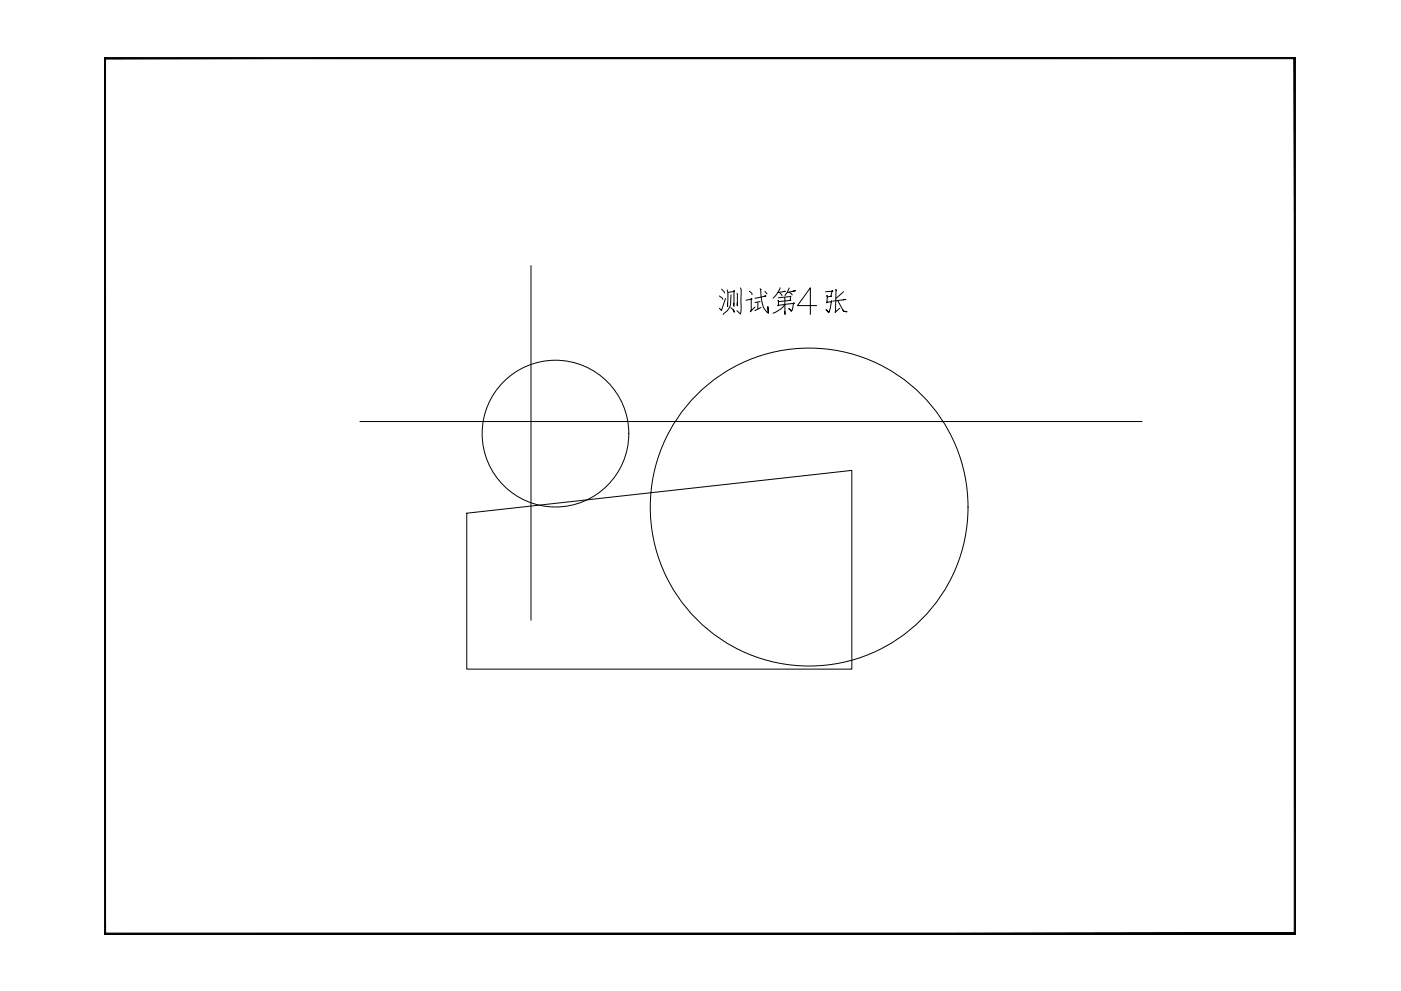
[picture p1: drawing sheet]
<svg xmlns="http://www.w3.org/2000/svg" width="420mm" height="297mm" viewBox="0 0 420 297" stroke-linecap="round" stroke-linejoin="round" font-family="sans-serif">
<!-- layer: dy_paper_to_model -->
<path d="M31.2 17.2v.4l357.4-.4zM31.2 17.6l357.4-.4-.5 .4zM388.6 17.2l-.5 .4 .5 262.5zM388.1 17.6l.5 262.5-.5-.4zM31.2 280.1h357.4l-.5-.4zM31.2 280.1l.5-.4h356.4zM31.2 17.2v262.9l.5-.4zM31.2 17.2h.5v262.5z" fill="#000" stroke="#000" stroke-width=".3"/>
<!-- layer: dy_zhuanyong -->
<g fill="none" stroke="#000" stroke-width=".3">
<path d="M159.2 79.6v106.3M107.9 126.4h234.6M140 153.8l115.5-12.8v59.6h-115.5z"/>
<circle cx="166.6" cy="130" r="22"/>
<circle cx="242.7" cy="152" r="47.7"/>
</g>
<!-- layer: PUB_TEXT -->
<g fill="none" stroke="#000" stroke-width=".3">
<path d="M215.8 88.7l1 1M216.4 86.7l.8 .7 .1 .4M217.6 89.5l-1.2 3.6-.6-.7M218.1 86.9l.2 .8-.1 4.2v-1M218.3 87.7l1.9-.4-.1-.2v4.7v-.9M219.2 92.2l.9 .9 .1 .5-.3-.7M219.2 88.4a5.5 5.5 0 0 1-.8 4.3l-1.5 1.5M221.1 87.9v3.8v-1M222.1 86.3l.2 .5v5.5l-.2 1.8-1.1-1M223.7 90l1.8-.4-.1-.1-.1 .3v3.3l-.3 .4 1.4-1.5M224.7 87.3l.8 .7v.3M227.3 90.7v1.9"/>
<path d="M228 86.6l.2 .2v2.1a5.6 5.6 0 0 0 2.3 5l-.2-2 .1 1.8M228 90.4l-1.6 .3M228.2 92.1l-1.8 1M229 88.8l.7-.1-3.3 .7M229.4 87.3l.6 .8M233.5 89.3l3.7-.5-.2 1.2h.2l-3.7 .4-.1-.3 .1 1.4-.3 .1 5-.7-.1-.2-.8 2.6-.8-.8 .9 .6M233.9 87.8l.6 .9M234 86.3l-1.2 2-1 1.1M235 87.4l.5-.1-2.2 .4M235.4 89.1v5.2v-.9M235.4 91.3a7.5 7.5 0 0 1-3.6 2.6M236.6 87.6l.8 .5 .2 .3"/>
<path d="M236.7 86.3l-1.3 2.3M237.9 87.3l.7-.1-2.4 .5M244.9 91.6h-5.7l3.8-5.3v8M247.6 87.4l2.2-.1-.2-.2-.4 1.7h.2l-1.3 .2-.1-.5v2.3l-.2-.2 1.7-.2-.1-.2-.4 2.3-.5 1.2-.8-.9 .8 .8 .2-.1M250.6 86.8l.3 .2-.2-.1-.3 6.7 1.4-1.2M251.2 90.1l1.8 3.2 1 .2-1-.3-.2-.3M252.9 89.9l.8-.1-3.9 .4M253 87.4l-2.3 2.1"/>
</g>
</svg>
